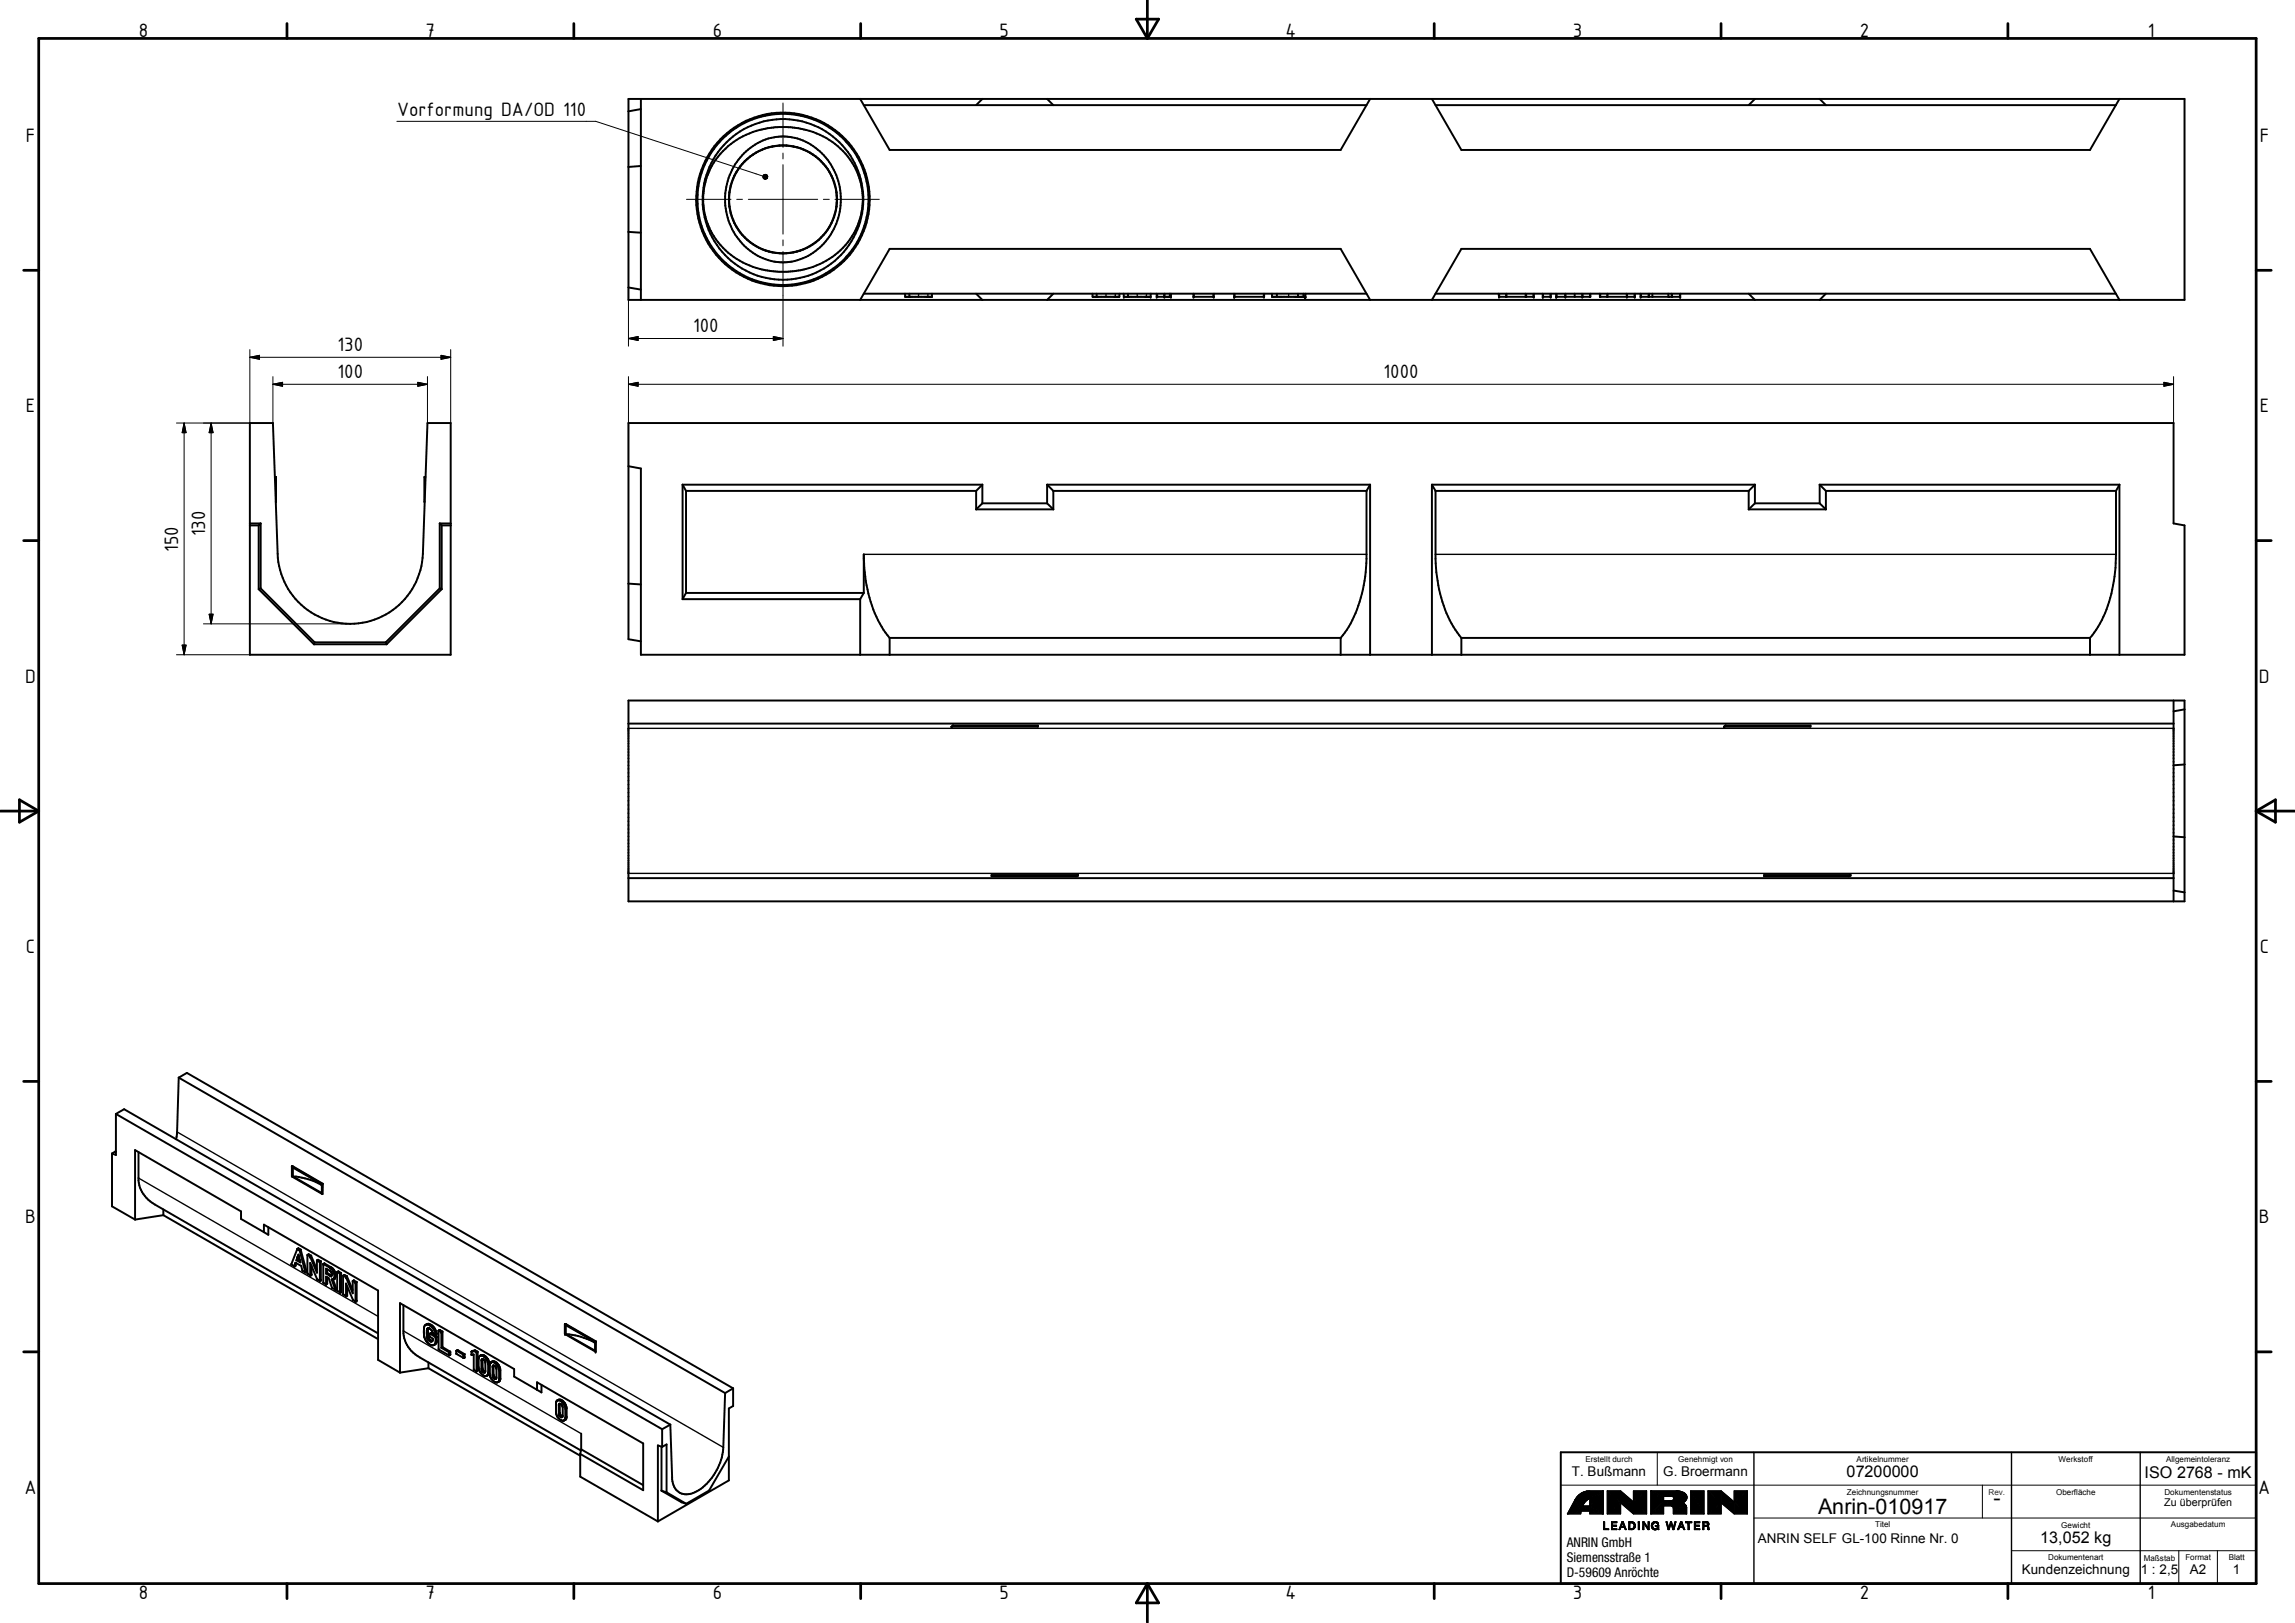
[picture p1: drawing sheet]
<svg xmlns="http://www.w3.org/2000/svg" width="594mm" height="420mm" viewBox="0 0 594 420" stroke-linecap="round" stroke-linejoin="round" font-family="sans-serif">
<defs><g id="words">
<g font-size="5.6">
<text x="516" y="389.7">-</text>
<text x="470.6" y="392">Anrin-010917</text>
</g>
<g font-size="5.4">
<text x="36" y="9.6">8</text>
<text x="110.2" y="9.6">7</text>
<text x="184.5" y="9.6">6</text>
<text x="258.7" y="9.6">5</text>
<text x="332.7" y="9.6">4</text>
<text x="407.2" y="9.6">3</text>
<text x="481.4" y="9.6">2</text>
<text x="556" y="9.6">1</text>
<text x="102.8" y="30.1">Vorformung DA/OD 110</text>
<text x="6.7" y="36.7">F</text>
<text x="585" y="36.7">F</text>
<text x="179.4" y="86.1">100</text>
<text x="87.4" y="90.9">130</text>
<text x="87.4" y="97.9">100</text>
<text x="358.1" y="97.9">1000</text>
<text x="6.7" y="106.8">E</text>
<text x="585" y="106.8">E</text>
<text x="46.1" y="142.8" transform="rotate(-90 46.1 142.8)">150</text>
<text x="53.1" y="138.9" transform="rotate(-90 53.1 138.9)">130</text>
<text x="6.5" y="176.7">D</text>
<text x="584.7" y="176.7">D</text>
<text x="6.7" y="246.7">C</text>
<text x="585" y="246.7">C</text>
<text x="6.5" y="316.7">B</text>
<text x="584.7" y="316.7">B</text>
<text x="6.3" y="386.7">A</text>
<text x="584.6" y="386.7">A</text>
<text x="36" y="413.9">8</text>
<text x="110.2" y="413.9">7</text>
<text x="184.5" y="413.9">6</text>
<text x="258.7" y="413.9">5</text>
<text x="332.7" y="413.9">4</text>
<text x="407.2" y="413.9">3</text>
<text x="481.4" y="413.9">2</text>
<text x="556" y="413.9">1</text>
</g>
<g font-size="4.2">
<text x="478" y="382.5">07200000</text>
<text x="555.2" y="382.5">ISO 2768 - mK</text>
<text x="528.1" y="399.5">13,052 kg</text>
</g>
<g font-size="3.5">
<text x="406.9" y="382">T. Bußmann</text>
<text x="430.6" y="382">G. Broermann</text>
<text x="405.5" y="400.5">ANRIN GmbH</text>
<text x="455" y="399.5">ANRIN SELF GL-100 Rinne Nr. 0</text>
<text x="405.5" y="404.5">Siemensstraße 1</text>
<text x="523.4" y="407.5">Kundenzeichnung</text>
<text x="554.1" y="407.5">1 : 2,5</text>
<text x="566.9" y="407.5">A2</text>
<text x="578" y="407.5">1</text>
<text x="405.5" y="408.3">D-59609 Anröchte</text>
</g>
<text font-size="2.8" x="560.2" y="390">Zu überprüfen</text>
<g font-size="2.1">
<text x="410.4" y="378.5">Erstellt durch</text>
<text x="434.4" y="378.5">Genehmigt von</text>
<text x="480.6" y="378.5">Artikelnummer</text>
<text x="532.9" y="378.5">Werkstoff</text>
<text x="560.7" y="378.5">Allgemeintoleranz</text>
<text x="478.1" y="387">Zeichnungsnummer</text>
<text x="532.2" y="387">Oberfläche</text>
<text x="560.3" y="387">Dokumentenstatus</text>
<text x="485.4" y="395.4">Titel</text>
<text x="533.6" y="395.5">Gewicht</text>
<text x="562" y="395.4">Ausgabedatum</text>
<text x="530.2" y="403.9">Dokumentenart</text>
<text x="554.9" y="404">Maßstab</text>
<text x="565.7" y="403.9">Format</text>
<text x="576.9" y="403.9">Blatt</text>
</g>
<text font-size="2.1" fill="#262659" x="514.8" y="387">Rev.</text>
</g></defs>
<g fill="none" stroke="#000" stroke-width=".51">
<path d="M162.7 25.6h402.8v52h-402.8zM165.9 25.6v52M165.9 28.2l-3.2 .6M187.1 39.1a21.8 21.8 0 0 1 16.6-6.2 20 20 0 0 1 19.1 14.2 16.4 16.4 0 0 1 .2 7.6 19.2 19.2 0 0 1-16.8 15.4 21.2 21.2 0 0 1-21.9-9.8l-.7-1.3a17.6 17.6 0 0 1-1.6-6.4 18.6 18.6 0 0 1 .9-6.5l.4-.9a15.9 15.9 0 0 1 3.8-6.1zM192.6 39.7a13.9 13.9 0 0 1 20.7 .5 16.7 16.7 0 0 1-7.6 27.4 14.6 14.6 0 0 1-16.5-9 17 17 0 0 1 3.4-18.9zM196.5 39.1a13.9 13.9 0 0 0-7.7 13.4M196.5 39.1a13.9 13.9 0 0 0-1.6 24.1M199 38.1l-2.5 1M200.9 37.8l2.7-.1 2.7 .4M200.9 37.8l-1.9 .3M200.9 37.8a12.5 12.5 0 0 1 5.4 .3M206.3 38.1l.9 .3"/>
<path d="M207.2 38.4l1.7 .7M207.2 38.4l.8 .3M208.8 39.1l2.4 1.4 2 1.9M209.6 39.5l1.6 1.1 1.9 1.8M222.7 25.6l7.6 13.2h116.7l7.7-13.2M223.6 27.2h130.1M254.3 25.6l-1.6 1.6M271.1 25.6l1.6 1.6M370.7 25.6l7.6 13.2h162.7l7.6-13.2M371.6 27.2h176.1M454.3 25.6l-1.6 1.6M471 25.6l1.6 1.6"/>
<path d="M165.9 43l-3.2 .2M188.8 53.5a13.7 13.7 0 0 0 6.1 9.7M213.1 42.4a13.7 13.7 0 0 1 3.5 8.3M213.2 42.4a13.7 13.7 0 0 1 3.4 8.3M216.6 50.7a13.3 13.3 0 0 1-3.4 10.1M216.6 50.7a14.5 14.5 0 0 1-3.5 10.1M162.7 74.4l3.2 .6M162.7 60l3.2 .2M194.9 63.2a13 13 0 0 0 6.9 2.4M194.9 63.2a14 14 0 0 0 6.9 2.3M201.8 65.6h1.8M201.8 65.5h1.8"/>
<path d="M213.1 60.8a13.9 13.9 0 0 1-9.5 4.7M213.2 60.8a13.7 13.7 0 0 1-9.6 4.8M222.7 77.6l7.6-13.2h116.7l7.7 13.2M223.6 76h130.1M234.3 76v.8h7v-.8M235.4 76v.8M252.7 76l1.6 1.6M272.7 76l-1.6 1.6M282.8 76v.8h7v-.8M283.9 76v.8M290.9 76v.8h7v-.8M292 76v.8"/>
<path d="M299.4 76v.8h3.7v-.8M301.5 76l-.1 .8M302.8 76v.8M308.9 76v.8h5.3v-.8M319.4 76l.1 .8h7.7v-.8M329.3 76v.8h8.6v-.8M330.5 76v.8M336 76v.8M337.4 76v.8M370.7 77.6l7.6-13.2h162.7l7.6 13.2M371.6 76h176.1M387.9 76l.1 .8h9l.1-.8"/>
<path d="M390 76v.8M394.9 76v.8M399.3 76l.1 .8h2l.1-.8M402.8 76v.8h8.9v-.8M405.3 76v.8M407.6 76v.8M409.5 76l.1 .8M414.1 76v.8h9.1v-.8M416.1 76v.8M421.1 76v.8M424.6 76l.1 .8h10.2l.1-.8M426.9 76l-.1 .8"/>
<path d="M427.7 76v.8M431.8 76l.1 .8M432.7 76l.1 .8M452.7 76l1.6 1.6M472.6 76l-1.6 1.6M64.7 109.5h5.9l1.3 33.9a18.8 18.8 0 0 0 18.8 18.1 18.8 18.8 0 0 0 18.8-18.1l1.2-33.9h6v60h-52zM64.7 135.5h2.8M64.7 136h2.3M67 136v16.5M67.5 135.5v16.8M67.5 135.5l-.5 .5M71.2 123.5h.3l-.1 6.4"/>
<path d="M110.1 123.5h-.3l.1 6.4M113.8 135.5h2.9M113.8 135.5l.5 .5M113.8 135.5v16.8M114.3 136h2.4M114.3 136v16.5M162.7 120.7l3.2 .6v48.2h399.6v-33.5l-2.9-.5v-26h-399.9v56l3.2 .5M176.7 125.5h77.6M176.7 125.5v29.6M176.7 125.5l.9 1.6M177.6 127.1h75.1M177.6 127.1v26.4"/>
<path d="M252.7 131.9h20M252.7 127.1v4.8M254.3 130.3h16.8M254.3 130.3l-1.6 1.6M254.3 125.5v4.8M254.3 125.5l-1.6 1.6M271.1 125.5h83.6M271.1 130.3l1.6 1.6M271.1 125.5l1.6 1.6M271.1 125.5v4.8M272.7 127.1h81M272.7 127.1v4.8"/>
<path d="M353.7 127.1v17.6a34.2 34.2 0 0 1-6.1 19.8l-.6 .6M354.7 125.5v44M354.7 125.5l-1 1.6M370.7 125.5h83.6M370.7 125.5v44M370.7 125.5l.9 1.6M371.6 127.1h81.1M371.6 127.1v17.6a33.8 33.8 0 0 0 6.7 20.4M452.7 131.9h19.9M452.7 127.1v4.8M454.3 130.3h16.7M454.3 125.5v4.8"/>
<path d="M454.3 130.3l-1.6 1.6M454.3 125.5l-1.6 1.6M471 125.5h77.6M471 125.5v4.8M471 130.3l1.6 1.6M471 125.5l1.6 1.6M472.6 127.1h75.1M472.6 127.1v4.8M547.7 127.1v16.4a36 36 0 0 1-4.6 18.7l-2.1 2.9M548.6 125.5v44M548.6 125.5l-.9 1.6M67 152.5l14.3 14.3"/>
<path d="M67.5 152.3l13.9 14M67.5 152.3l-.5 .2M113.8 152.3l.5 .2M113.8 152.3l-13.9 14M114.3 152.5l-14.2 14.3M162.7 151.1l3.2 .2M176.7 155.1h46M177.6 153.5h46M177.6 153.5l-.9 1.6M222.7 155.1v14.4M223.6 143.5v10M223.6 144.7a33.6 33.6 0 0 0 6.7 20.4"/>
<path d="M223.6 153.5l-.9 1.6M81.3 166.8h18.8M81.4 166.3h18.5M81.4 166.3l-.1 .5M99.9 166.3l.2 .5M230.3 165.1h116.7M230.3 165.1v4.4M347 165.1v4.4M378.3 165.1h162.7M378.3 165.1v4.4M541 165.1v4.4M162.7 181.4h402.8v51.9h-402.8z"/>
<path d="M162.7 187.3h399.9M246.3 188.1l.3-.3h22.1v.3zM446.3 188.1l.3-.3h22.1v.3zM562.6 181.4v51.9M565.5 183.6l-2.9 .5M565.5 197.9l-2.9 .2M562.6 216.5l2.9 .2M162.7 227.3h399.9M256.7 226.5h22.4l-.4 .3h-22zM456.6 226.5h22.4l-.3 .3h-22.1zM562.6 230.5l2.9 .5M46.3 279l-.5 14-.2 1.9"/>
<path d="M46.3 279l2.1-1.3 141.4 81.7M46.3 279l141.4 81.6M29 298.6v13.7l6 3.4M30 288.4v10.6l-1-.4M30 298.2l-.2-.1-.8 .5M30 288.4l2.1-1.3 141.4 81.7M30 288.4l141.4 81.6M35.8 298.3v7.3a8.1 8.1 0 0 0 4.3 6.2l57.8 33.4M35 315.7v-18l27.4 15.9v2l5.9 3.4M42.3 314.6l55.6 32.1M42.3 314.6l-7.3 1.1M42.3 313.1v1.5"/>
<path d="M68.3 319v-2l29.6 17.1v17.9l5.6 3.3M69.5 317.7v2l-1.2-.7M75.6 301.9l8 4.6M75.6 301.9v2.7l7.8 4.5M75.6 301.9l7.8 4.6M75.8 302.3l7.5 4.3v2.3l-7.5-4.4zM75.8 304.5a17.3 17.3 0 0 1 7.5 2.3M83.4 306.5v2.6M83.6 306.5l-.2 2.6M83.6 306.5h-.2M76.2 327.7h.1M76.2 327.7l.3-.8 1.5 .8 .3 1.2 .7 .5"/>
<path d="M76.7 327l-.2 .6-.3 .1M77 323.3l-1.6 3.9 .8 .5M77 323.3l.5 .4M77 323.3l.3-.1 .5 .4M77 325.4l-.3 .9M77 325.4h.1M77 326.1l-.3 .2M77 326.1l.6 .3M77.1 325.1l-.1 .3M77.1 325.1l.2-.3v.4M77.3 325l-.2 .1M77.3 325.2l.5 1.6-1.1-.5"/>
<path d="M77.3 325.2l-.3 .9M77.3 325.2l-.3 .2M77.3 325.2h.1M77.5 323.7l1.5 5.7M77.5 323.7h.1M77.8 323.6l-.3 .1M77.8 323.6l1.6 5.6M79 329.4h.1M79.3 329.2l-.3 .2M79.4 329.2h.1M79.6 329.6v.1M79.6 329.7l.7 .4"/>
<path d="M79.6 324.9v4.8M79.6 324.9l.7 .4M79.6 324.9l.3-.2 .7 .4M80.3 325.3l1.7 4.2v-3.2M80.3 330.1v-3.2l1.8 4.2 .7 .5M80.6 325.1l-.3 .2M80.6 325.1l1.4 3.5M80.6 327.6v2.3l-.3 .2M82 326.3h.1M82 326.3l.4-.2 .6 .4M82.1 326.3l.7 .4v4.8M82.8 326.7v.1"/>
<path d="M82.8 331.5v.1M83 326.5h.1M83.1 326.5v4.9l-.3 .2M83.7 327.2l.3-.1a4.1 4.1 0 0 1 2.6 1.9 1.75 1.75 0 0 1 .1 1.9M83.7 327.2l1.9 1.1 .6 .7M83.7 327.2v4.9l.7 .4M84.4 332.5v-2l.7 .4 .8 2.5M84.4 329.7l1 .6 .4-.1M84.4 329.7v-1.3l1.2 .7 .3 .5-.1 .6M84.7 329.6l-.3 .1M84.7 328.6v1M84.7 330.6v1.7l-.3 .2"/>
<path d="M84.7 329.6l1.2 .6M85.9 333.4h.1M86 333.4l.8 .4M86.2 331.2l.9 2.4M86.2 329l.4 .9-.2 1.1 .3-.1M86.2 331.1l-.4 .1 1 2.6M86.5 328.8l-.3 .2M86.7 330.9l-.5 .2M86.7 330.9l-.4 .2M86.8 333.8h.1M87.1 333.6l-.3 .3M87.1 333.6l-.3 .2"/>
<path d="M87.3 329.3l.3-.2 .7 .5v4.8l-.3 .2M87.3 329.3v4.9M87.3 329.3h.1M87.3 334.2h.1M87.3 329.3l.7 .4v4.9M87.3 334.2l.7 .4M89.1 330v.1M89.1 330.1l-.2 .1M89.2 330.1l.6 .4M89.5 330.6l-.7-.4v4.8l.8 .4M89.5 330.6h.1M89.5 330.6l1.8 4.2v-3.2"/>
<path d="M89.6 335.4v-3.1l1.7 4.2 .7 .4M89.8 330.5l-.3 .1M89.8 330.5l1.5 3.5M89.9 333v2.3l-.3 .1M91.3 331.6l.7 .5v4.8M91.6 331.5h.1M91.6 331.5l-.3 .1M91.6 331.5l.7 .4v4.8l-.3 .2M104.4 337.9v7.3a7.9 7.9 0 0 0 4.3 6.2l41.7 24.1M103.5 355.3v-17.9l29.6 17v2l5.9 3.4M110.1 343a1.1 1.1 0 0 0-.4 1.4l.1 1.8 1.1 1.6a1.31 1.31 0 0 0 1.4 .3M110.1 343a1.55 1.55 0 0 1 2.3 .8l.2 .2"/>
<path d="M110.4 342.9h.4l.8 .4 .7 .8M110.4 342.9l-.3 .1M110.5 344.1v2.1M110.6 344h.1M110.6 344l-.1 .1M110.7 343.9l-.1 .1M110.7 342.7l-.3 .2M110.8 345.9l.5 .9 .6 .3M110.8 343.9h-.1M110.8 344.1l-.3 .1M110.8 344.1v1.8M110.9 354.2l39.3 22.7"/>
<path d="M110.9 354.2l-7.4 1.1M110.9 352.7v1.5M110.9 343.8l-.1 .3M110.9 343.8l.9 .6 .2 .7 .8 .4M110.9 343.8l-.2 .1M111.1 343.9h.1M111.2 345.3v.7l.8 .5v.5a.76 .76 0 0 1-1.3-.4l-.2-.5 .3-.2M111.2 345.3l1.6 .9v1.3l-.5 .6M111.2 345.3l.3-.2 1.6 .9v1.4l-.5 .6M112.3 344.1l.5 1.3M112.6 344l-.3 .1M112.6 344l.5 1.3"/>
<path d="M112.6 348h.1M112.6 348l-.3 .1M112.8 345.4v.1M113.1 345.3l-.3 .2M113.1 345.3l-.3 .1M113.5 344.5v4.8l2.7 1.6M113.5 344.5l.7 .3M113.5 344.5l.3-.2 .7 .4v4M114.2 344.8l.1 .1M114.3 348.9l1.9 1.2M114.3 344.9v4M114.5 348.7l2 1.2v.8l-.3 .2"/>
<path d="M114.5 348.7l-.2 .2M116.2 350.9h.1M116.2 350.1h.1M116.2 350.1v.8M116.5 350.7h.1M116.5 350h.1M118.1 349.7v.8M118.1 350.5h.1M118.1 349.7h.1M118.1 349.7l.4-.2 1.8 1.1v.8l-.3 .1M118.2 350.5l1.8 1M118.2 349.7l1.8 1v.8"/>
<path d="M122 349.9l.1 .9M122 349.9h.1M122 350.7h.1M122.1 350.8l.5-.2v3.9l.7 .5M122.2 350.7v.1M122.7 349.8l.7 .3-.1 4.9M122.7 349.8l-.6 .1M123 349.5l.6 .5v4.8l-.3 .2M123 349.5l-.9 .4M123 349.5l-.3 .3M123.3 355h.1M124.2 351l-.3 .7v2.4l.1 .5 .5 .9a1.42 1.42 0 0 0 1.5 .7"/>
<path d="M124.2 351a1.45 1.45 0 0 1 1.8 1M124.3 355.2v.1M124.6 350.8a1.72 1.72 0 0 1 1.7 1M124.6 350.8l-.3 .2M124.6 350.8l-.4 .2M124.7 351.9l.5 .1 .4 .5v2.8a.74 .74 0 0 1-1-.8zM125 351.8l-.1 2.5 .1 .4 .6 .4M126 352l.4 1.1v2.5l-.4 .6M126 356.2h.1M126.3 351.8l.4 1.1v2.4l-.3 .7-.4 .2M126.3 351.8l-.3 .2M126.9 352.8a1.39 1.39 0 0 1 2 1l.3 .7v2.8a.92 .92 0 0 1-.9 .6 .92 .92 0 0 1-.8-.6l-.5-.7-.2-.7z"/>
<path d="M127 352.7a1.59 1.59 0 0 1 2.2 .7M127.2 356.9h.1M127.4 352.5l-.2 .1M127.8 353.5l-.3 .2v2.7a.72 .72 0 0 0 .9 .5M127.8 353.5l.5 .3 .2 .5-.1 2.6M127.8 353.5v2.3a1.05 1.05 0 0 0 .7 1M128 356.9l.1 .1M128.4 356.9h.1M129.2 353.4l.3 1.4v2.2l-.2 .5-.5 .3M129.2 353.4l-.4 .2M139 359.8v-2l27.5 15.9v12.1l-16.3-9.4M140.2 358.5v2l-1.2-.7"/>
<path d="M146.3 342.8l7.9 4.5M146.5 343.1l7.5 4.3v2.3l-7.5-4.3zM146.5 345.4a17.7 17.7 0 0 1 7.5 2.2M154.2 347.3v2.6M154.3 347.3l-7.8-4.5h-.3l.1 2.6 7.9 4.5M154.3 347.3l-.1 2.6M154.3 347.3h-.1M189.8 359.4v4.6l-1.1 .6v18.6l-18.4 10.7M189.8 359.4l-2.1 1.2M144.2 362.6a1.59 1.59 0 0 1 2.1 .7M144.3 362.5l-.4 .6v2.7a2.43 2.43 0 0 0 2 2l.1-.1a.8 .8 0 0 0 .7-.8v-2.4l-.4-1.2M144.3 362.5a1.4 1.4 0 0 1 1.6 1"/>
<path d="M144.6 362.4l-.3 .1M144.9 363.4l-.3 .2 .1 2.7 .5 .5h.4M144.9 363.4l.5 .3 .3 .5-.1 2.6M144.9 363.4v2.6l.3 .4 .4 .3M145.6 366.8h.1M145.9 363.5l.4 .9v2.8l-.2 .5M146.3 363.3l-.3 .2M150.2 376.4v5.9l20.1 11.6M150.4 375.2l16.1 9.3M150.4 375.2l-.2 1.2M150.4 371.1v4.1M171.2 374.5v11.4"/>
<path d="M171.4 374.6l1.1-.7v12.4M171.4 374.6l-1.1-.4v19.7M171.4 370v4.6M173.5 368.8l-2.1 1.2M187.7 360.6l-.5 14.1a14.2 14.2 0 0 1-7.9 11.8 3.8 3.8 0 0 1-5.3-3.6l-.5-14.1M188.7 377.1l-5.1 8.8-6 3.4M404 376h180v34h-180zM171.2 385.9l1.3 .4M171.2 385.9l5.2 3 1.2 .4M172.5 386.3l5.1 3"/>
<circle cx="202.7" cy="51.6" r="20.8"/>
<circle cx="202.7" cy="51.6" r="22.2"/>
<circle cx="202.7" cy="51.6" r="22.4"/>
</g>
<g fill="none" stroke="#000" stroke-width=".35">
<path d="M237.8 76v.8M240.2 76v.8M286.3 76v.8M288.7 76v.8M294.4 76v.8M296.8 76l-.1 .8M299.6 76v.8M301.3 76v.8M309.1 76v.8M314 76v.8M319.7 76v.8M327.1 76v.8"/>
<path d="M333.6 76v.8M337.8 76v.8M388.1 76v.8M389.8 76v.8M395.1 76v.8M396.9 76v.8M399.5 76v.8M401.3 76v.8M403 76v.8M405.1 76v.8M409.7 76v.8M411.5 76v.8"/>
<path d="M414.3 76v.8M416 76v.8M421.3 76v.8M423 76v.8M424.8 76v.8M426.7 76v.8M432.9 76v.8M434.8 76v.8M71.2 123.6h.3M71.4 129.8h.1M223.6 143.5h130.1M371.6 143.5h176.1"/>
<path d="M162.7 188.6h399.9M246.8 187.8l-.3 .3M446.8 187.8l-.4 .3M162.7 226.1h399.9M278.9 226.5l-.4 .3M478.9 226.5l-.4 .3M45.8 293l141.4 81.7M35.8 305l62.1 35.8M75.6 302h.3M83.1 306.4v.3M77.2 325.6l-.3 .2M77.3 323.2l-.3 .1"/>
<path d="M77.8 323.5l-.3 .1M79.4 329.2l-.4 .1M79.9 324.7l-.3 .2M80.5 325l-.2 .2M80.6 329.9l-.3 .2M82.4 326.1l-.3 .2M83 326.5l-.3 .2M83.1 331.3l-.3 .2M83.1 326.6l-.3 .2M84 327.1l-.3 .1M84.7 332.3l-.3 .1M85.6 328l-.3 .2"/>
<path d="M85.6 330l-.3 .2M86.9 330.2l-.3 .1M87.6 329.1l-.3 .2M88.3 329.5l-.3 .2M88.3 334.4l-.3 .1M88.3 329.6l-.3 .2M89.2 330.1l-.3 .1M89.8 330.4l-.3 .2M89.9 335.3l-.3 .1M91.6 331.5l-.3 .1M92.2 331.9l-.2 .1M92.3 336.7l-.3 .1"/>
<path d="M92.3 332l-.3 .1M104.4 344.6l46 26.5M110.8 345l-.3 .1M111 346.4l-.3 .1M111.5 347l-.3 .2M111.5 345.1l-.2 .2M111.5 342.9l-.3 .2M111.9 347.2l-.1 .1M113 345.9l-.3 .2M113.1 346.1l-.3 .1M113.1 347l-.3 .2M113.8 344.3l-.2 .2"/>
<path d="M114.5 344.7l-.3 .1M114.5 344.8l-.2 .1M116.5 349.9l-.3 .2M116.6 350l-.4 .1M116.6 350.7l-.4 .1M118.5 349.5l-.3 .2M120.2 350.5l-.3 .2M120.3 351.3l-.3 .2M120.3 350.6l-.3 .2M123.6 349.9l-.3 .2M123.6 350l-.2 .2M123.6 354.8l-.2 .1"/>
<path d="M124.9 352.1l-.3 .2M124.9 354.1l-.3 .2M125.4 350.9l-.3 .2M125.4 355.1l-.3 .2M126.7 355.2l-.3 .1M126.7 353.1l-.3 .1M127.8 353.8l-.3 .1M127.8 355.8l-.3 .1M128.3 352.6l-.3 .2M128.3 356.7l-.3 .2M129.5 356.8l-.3 .2M129.5 354.8l-.3 .1"/>
<path d="M146.3 342.8h.3M153.7 347.3v.2M144.9 363.7l-.3 .2M144.9 365.7l-.3 .1M145.4 362.5l-.2 .2M145.4 366.6l-.2 .2M146.7 366.7l-.4 .2M146.7 364.7l-.4 .1M454 376v34M520.7 376v34M554 376v34"/>
</g>
<g fill="#000">
<circle cx="290.9" cy="76.8" r=".25"/>
<circle cx="297.9" cy="76.8" r=".25"/>
<circle cx="299.4" cy="76.8" r=".25"/>
<circle cx="301.4" cy="76.8" r=".25"/>
<circle cx="303.1" cy="76.8" r=".25"/>
<circle cx="308.9" cy="76.8" r=".25"/>
<circle cx="314.2" cy="76.8" r=".25"/>
<circle cx="319.5" cy="76.8" r=".25"/>
<circle cx="327.2" cy="76.8" r=".25"/>
<circle cx="337.7" cy="76.8" r=".25"/>
<circle cx="337.8" cy="76.8" r=".25"/>
<circle cx="337.9" cy="76.8" r=".25"/>
<circle cx="388" cy="76.8" r=".25"/>
<circle cx="397" cy="76.8" r=".25"/>
<circle cx="399.4" cy="76.8" r=".25"/>
<circle cx="401.4" cy="76.8" r=".25"/>
<circle cx="402.8" cy="76.8" r=".25"/>
<circle cx="405.2" cy="76.8" r=".25"/>
<circle cx="409.6" cy="76.8" r=".25"/>
<circle cx="421.1" cy="76.8" r=".25"/>
<circle cx="423.2" cy="76.8" r=".25"/>
<circle cx="424.7" cy="76.8" r=".25"/>
<circle cx="434.9" cy="76.8" r=".25"/>
<circle cx="246.3" cy="188.1" r=".25"/>
<circle cx="446.3" cy="188.1" r=".25"/>
<circle cx="279.1" cy="226.5" r=".25"/>
<circle cx="479" cy="226.5" r=".25"/>
<circle cx="75.6" cy="302" r=".25"/>
<circle cx="76.2" cy="327.7" r=".25"/>
<circle cx="76.5" cy="327.6" r=".25"/>
<circle cx="77" cy="323.3" r=".25"/>
<circle cx="77.3" cy="323.2" r=".25"/>
<circle cx="79.9" cy="324.7" r=".25"/>
<circle cx="80.3" cy="325.2" r=".25"/>
<circle cx="80.3" cy="325.3" r=".25"/>
<circle cx="80.3" cy="330.1" r=".25"/>
<circle cx="80.6" cy="329.9" r=".25"/>
<circle cx="82.1" cy="331.1" r=".25"/>
<circle cx="82.3" cy="326.1" r=".25"/>
<circle cx="82.8" cy="331.5" r=".25"/>
<circle cx="83.1" cy="331.4" r=".25"/>
<circle cx="83.7" cy="327.2" r=".25"/>
<circle cx="84" cy="327.1" r=".25"/>
<circle cx="84.4" cy="332.5" r=".25"/>
<circle cx="85.8" cy="330.3" r=".25"/>
<circle cx="86.4" cy="331" r=".25"/>
<circle cx="86.7" cy="330.9" r=".25"/>
<circle cx="86.8" cy="333.8" r=".25"/>
<circle cx="87.3" cy="329.3" r=".25"/>
<circle cx="88" cy="329.7" r=".25"/>
<circle cx="88" cy="334.6" r=".25"/>
<circle cx="88.3" cy="334.4" r=".25"/>
<circle cx="89.5" cy="330.6" r=".25"/>
<circle cx="89.6" cy="335.4" r=".25"/>
<circle cx="89.9" cy="335.3" r=".25"/>
<circle cx="91.6" cy="331.5" r=".25"/>
<circle cx="92" cy="336.9" r=".25"/>
<circle cx="92" cy="332" r=".25"/>
<circle cx="92" cy="336.8" r=".25"/>
<circle cx="92.3" cy="336.7" r=".25"/>
<circle cx="109.8" cy="345.8" r=".25"/>
<circle cx="110.5" cy="344.2" r=".25"/>
<circle cx="111.5" cy="345.1" r=".25"/>
<circle cx="112.8" cy="346.2" r=".25"/>
<circle cx="112.8" cy="345.5" r=".25"/>
<circle cx="113" cy="345.9" r=".25"/>
<circle cx="113.5" cy="344.5" r=".25"/>
<circle cx="113.8" cy="344.3" r=".25"/>
<circle cx="114.2" cy="344.8" r=".25"/>
<circle cx="116.2" cy="350.1" r=".25"/>
<circle cx="116.5" cy="349.9" r=".25"/>
<circle cx="120" cy="350.8" r=".25"/>
<circle cx="120.3" cy="351.3" r=".25"/>
<circle cx="122.3" cy="349.7" r=".25"/>
<circle cx="123.3" cy="355" r=".25"/>
<circle cx="126.2" cy="351.8" r=".25"/>
<circle cx="127.2" cy="352.6" r=".25"/>
<circle cx="146.3" cy="342.8" r=".25"/>
<circle cx="146.3" cy="345.4" r=".25"/>
<circle cx="154.2" cy="349.9" r=".25"/>
</g>
<g fill="#000">
<path d="M198.6 45.4l.1 .4zM198.5 45.3l.2 .5zM198.3 45.2l.2 .1 .2 .5zM198.1 45.1l.6 .7zM197.9 45.2l.2-.1 .6 .7zM197.8 45.2l.9 .6zM197.6 45.3l.2-.1 .9 .6zM197.6 45.3l1.1 .5-1.2-.3zM197.5 45.5l1.2 .3-1.2-.1zM197.5 45.7l1.2 .1h-1.2zM197.5 45.8h1.2l-1.2 .2zM197.5 46l1.2-.2-1.1 .4z"/>
<path d="M197.6 46.2l1.1-.4-.9 .5zM197.8 46.3l.9-.5-.8 .6zM197.9 46.4l.8-.6zM198.7 45.8l-.6 .6zM198.7 45.8l-.4 .6zM198.7 45.8l-.2 .5zM198.7 45.8l-.1 .3zM198.7 45.8v.2zM64.7 92.5l2.5-.5v1zM70.6 99.5l2.5-.5v1zM108.2 99l2.5 .5-2.5 .5zM114.2 92l2.5 .5-2.5 .5z"/>
<path d="M162.7 87.6l2.5-.5v1zM162.7 99.5l2.5-.5v1zM200.2 87.1l2.5 .5-2.5 .5zM560.1 99l2.5 .5-2.5 .5zM47.7 109.5l.5 2.5h-1zM54.6 109.5l.6 2.5h-1.1zM54.1 159h1.1l-.6 2.5zM47.2 167h1l-.5 2.5zM408 387.8l2.1 1.4-2.4-1zM407.7 388.2l1.6 3-3.6 .7zM408 387.8l2.3 1.1-.2 .3zM408.2 387.5l2.1 1.4-2.3-1.1z"/>
<path d="M408.2 387.5l2.3 1.1-.2 .3zM408.5 387.1l2 1.5-2.3-1.1zM408.5 387.1l.3-.2 1.7 1.7zM408.8 386.9l2 1.4-.3 .3zM408.8 386.9l.3-.3 1.7 1.7zM409.1 386.6l.4-.2 1.3 1.9zM405.7 391.9l3.6-.7-.1 .7zM409.5 386.4l1.7 1.7-.4 .2zM409.5 386.4l.4-.2 1.3 1.9zM409.7 389.8h1.8v1.4zM407.7 388.2l2 1.6-.4 1.4zM409.7 389.8l1.8 1.4h-2.2z"/>
<path d="M407.7 388.2l2.2 1.3-.2 .3zM407.7 388.2l2.4 1-.2 .3zM409.9 386.2l1.6 1.7-.3 .2zM409.9 386.2l.4-.1 1.2 1.8zM410.3 386.1l1.2 1.8zM410.3 386.1l.4-.1 .8 1.9zM410.7 386l.8 1.9zM410.7 386h.4l.4 1.9zM411.5 389.8l3.5 2.1-3.5-.7zM415 386v5.9l-3.5-2.1zM411.5 387.9l3.5-1.9-3.5 3.8zM411.5 386h3.5l-3.5 1.9z"/>
<path d="M411.1 386h.4v1.9zM411.5 391.2l3.5 .7h-3.5zM415.1 394h.3v1.8zM415.1 396l.3-.2 1 .2zM416 391.9l3.5-2.8v2.8zM415.4 395.8h1v.2zM417.1 394h1.4l-1.1 .2zM417.1 394l.3 .2v.6zM417.4 394.8l-.3 1.2zM417.4 395.1v.7l-.3 .2zM417.1 396l.3-.2 1.1 .2zM417.4 395.8h1.1v.2z"/>
<path d="M417.4 394.8l1.1 .3h-1.1zM417.4 394.8h1.1v.3zM417.4 394.2l1.1-.2v.2zM419.5 389.1l3.3-.3v3.1zM416 386h3.5v3.1zM416 386l3.5 3.1-3.5 2.8zM419.6 395.4l-.3 .6h-.2zM419.7 395.1l.7 .3h-.8zM419.9 394l-.2 1.1-.6 .9zM419.7 395.1l-.6 .9zM419.7 395.1h.7v.3zM419.9 394h.3l-.2 .2z"/>
<path d="M419.9 394l.1 .2-.3 .9zM420.2 394l.2 1.1-.4-.9zM420.4 395.1l.6 .9zM420.2 394l.8 2-.6-.9zM420.4 395.4l.6 .6h-.3zM421.9 394.2v1.6l-.3 .2zM421.6 394h.8l-.5 .2zM422.4 395.8v.2zM421.9 395.8h.5v.2zM421.6 396l.3-.2 .5 .2zM421.9 394.2l.5-.2v.2zM422.4 394v.2z"/>
<path d="M422.4 395.8l.1 .2zM422.5 394l-.1 .2zM422.5 394v.2zM422.5 395.7l.1 .2zM422.5 395.7v.3zM422.6 394l-.1 .2zM422.6 394v.2zM422.6 395.7l.1 .2zM422.6 395.7v.2zM422.7 394l-.1 .3zM422.8 388.8l3.4 3.1h-3.4zM422.8 388.8l3.4-2.8v5.9z"/>
<path d="M419.5 386l3.3 2.8-3.3 .3zM422.6 395.7l.2 .2zM422.6 394.3l.2-.2zM422.8 394.1l-.1 .2zM422.7 395.6l.2 .2zM422.9 394.1l-.1 .2zM423 394.7h.3zM423 394.6h.2zM423.2 394.5l-.2 .1zM422.9 395.5l.1 .2zM422.8 395.6l.2 .1zM422.8 394.3l.2-.1z"/>
<path d="M423 394.2l-.1 .2zM423 394.8l.3 .1-.3 .2zM423 394.8h.3zM423 394.8l.3-.1zM423 395.1h.3zM423 395.1l.3-.2v.2zM422.9 394.4l.1-.1zM423 394.3l-.1 .2zM422.9 395.4l.2 .2zM422.9 395.5l.2 .1zM422.9 394.5l.2-.2zM423.1 394.3l-.2 .2z"/>
<path d="M422.9 395.4l.3 .1zM422.9 394.5h.3zM423 395.4l.2 .1zM423 395.3l.2 .1zM423 395.4h.2zM423 395.2l.3 .1zM423 395.3h.3zM425.5 394.3v1.7h-.2zM425.3 394h.3l-.1 .3zM425.5 394.3l1.1 1.3v.4zM422.8 386h3.4l-3.4 2.8zM425.6 394l1 1.6-1.1-1.3z"/>
<path d="M426.6 395.6l.3 .4h-.3zM426.6 394h.3l-.3 1.6zM427.3 386h6.8l-3.5 1.4zM427.5 394.8l.3 .1zM427.5 395l.3-.1zM427.5 395h.3zM427.5 395.1l.3-.1zM427.5 395.1h.3zM427.5 395.2h.3zM427.6 394.5l.2 .2zM427.5 394.6l.3 .2zM427.5 394.6l.3 .2h-.3z"/>
<path d="M427.5 394.8h.3zM427.5 395.3l.3-.1zM427.5 395.3h.3zM427.6 395.4l.2-.1-.2 .2zM427.6 395.5l.2-.2zM427.6 394.4l.3 .2zM427.6 394.5l.3 .1zM427.6 395.5l.3-.1zM427.6 395.6l.3-.1zM427.7 395.6l.2-.1zM427.7 394.3l.2 .2zM427.6 394.4l.3 .1z"/>
<path d="M427.7 395.6h.2zM427.7 395.7l.3-.1zM427.7 394.2l.3 .2zM427.8 395.8l.3-.2zM427.8 394.1l.2 .3zM428.1 395.6l-.2 .3zM428.1 395.6l-.1 .3zM427.9 394.1l.2 .2zM427.9 394.1l.1 .3zM428.1 395.7v.3zM428 394l.2 .3zM428 394l.1 .3z"/>
<path d="M428.2 395.8l-.1 .2zM428.2 395.8v.2zM428.1 394l.1 .2zM428.2 394l.1 .2zM428.3 395.8v.2zM428.3 393.9v.3zM428.3 393.9l.1 .3zM428.4 395.8l-.1 .2zM428.4 395.8v.2zM428.4 393.9l.1 .3zM428.5 395.8l-.1 .2zM428.5 395.8l.1 .2z"/>
<path d="M428.5 393.9l.1 .3zM428.6 395.8l.1 .2zM428.6 393.9l.1 .3zM428.7 395.8v.2zM428.7 395.7l.1 .2zM428.7 394v.2zM428.7 395.7l.2 .2zM428.8 395.7l.2 .2zM428.9 395.6l.1 .3zM428.8 394l-.1 .2zM428.9 395.6l.2 .2zM428.9 394l-.2 .2z"/>
<path d="M428.9 394l-.1 .2zM429 395.6l.1 .1zM429 395.5l.1 .2zM429 394l-.1 .3zM429.1 395.4v.3zM428.9 394.3l.1-.2zM429 394.1v.2zM429.1 395.4l.3 .6zM429.1 395.3l.3 .7zM429.4 394.9v1.1l-.3-.7zM429.4 394.9l-.3 .4zM429.1 395.1l.3-.2z"/>
<path d="M428.5 394.9h.9l-.3 .2zM428.5 394.9l.6 .2h-.6zM429.1 395.7l.3 .3zM429.1 394.1l-.1 .2zM429 394.3l.2-.1zM429 394.4l.2-.1zM429 394.5l.2-.2zM429 394.5l.3-.2zM429.1 394.5l.2-.2zM429.1 394.5h.2zM429.1 394.6l.2-.1zM427.3 386l3.3 1.4v1.1z"/>
<path d="M427.3 386l3.3 2.5-3.3 3.4zM430.6 388.5v1.3l-3.3 2.1zM427.3 391.9l3.3-2.1v2.1zM430.6 388.5h1.9l-1.9 1.3zM431.3 394h.2l.5 1.6zM431.3 394l.7 1.6-.2 .4zM432 395.6l.1 .4h-.3zM432.4 394l.2 .3-.6 1.3zM432.7 394l.4 1.6-.5-1.3zM432.4 394h.3l-.1 .3zM432.6 394.3l-.5 1.7-.1-.4zM434.1 386l-1.5 1.4z"/>
<path d="M432.5 388.5h.1v1.3zM430.6 389.8l1.9-1.3 .1 1.3zM432.8 388.5l.1-.1-.2 1.4zM432.6 388.5h.2l-.1 1.3zM432.6 388.5l.1 1.3zM432.9 388.4h.2l-.3 1.5zM432.9 388.4l-.1 1.5zM433.1 388.4l-.2 1.5h-.1zM432.6 394.3l.5 1.3-.1 .4zM434.1 386l-.9 1.6-.1-.1zM433.1 388.4l.1-.1-.3 1.6zM433.1 390.2l2.2-1z"/>
<path d="M433.2 388.3l-.2 1.7zM433.2 388.3l2.1 .9-2.3 .8zM433.1 395.6l.2 .4h-.3zM433.4 388.1l1.9 1.1zM433.6 394h.2l-.7 1.6zM433.8 394l-.5 2-.2-.4zM430.6 387.4l3.5-1.4-1.6 1.4zM432.5 387.4l1.6-1.4zM434.1 386l-1.3 1.4zM434.1 386l-1 1.5-.2-.1zM434.1 386l-.8 1.6zM434.1 386h.3l-1.1 1.6z"/>
<path d="M434.4 386l-1.1 1.7zM434.4 386h.4l-1.5 1.7zM434.8 386l.3 .1-1.8 1.6zM434.8 395.4l-.3 .6h-.3zM434.8 395.1l.8 .3h-.8zM435.1 394l-.3 1.1-.6 .9zM434.8 395.1l-.6 .9zM434.8 395.1h.8v.3zM433.3 387.7l1.8-1.6zM433.4 387.8l1.7-1.7 .3 .1zM435.1 394h.2l-.1 .2zM435.1 394l.1 .2-.4 .9z"/>
<path d="M433.4 387.9l1.9 1.3zM433.3 388.2l2 1zM433.2 388.3l2.1 .9zM433 390l2.3-.8-2.2 .9zM433.1 390.1l2.2-.9zM435.3 389.2l1.3 .9zM435.3 389.2l1.2 .7zM435.3 389.2l1.1 .6zM435.3 389.2l1.1 .4zM435.3 389.2l.9 .3zM433.1 390.3l2.2-1.1zM433.4 387.8l2-1.6 .3 .1z"/>
<path d="M435.6 389.2l.6 .3zM435.3 394l.3 1.1-.4-.9zM435.6 395.1l.5 .9zM435.3 394l.8 2-.5-.9zM435.6 395.4l.5 .6h-.2zM433.4 387.9l2.2 1.1-.3 .2zM433.4 387.8l2.3-1.5zM433.4 387.9l2.3-1.6 .2 .1zM435.8 389.3l.4 .2zM433.4 387.9l2.4 1.1h-.2zM433.4 387.9l2.5-1.5 .2 .1zM433.4 387.9l2.5 1z"/>
<path d="M433.4 387.9l2.7-1.4 .1 .1zM433.4 387.9l2.7 .8-.2 .2zM433.4 387.9l2.8-1.3 .1 .2zM433.4 387.9l2.8 .8zM435.3 389.2l1 .4zM433.4 387.9l2.9-1.1 .1 .1zM433.4 387.9l2.9 .6-.1 .2zM436.3 394h1.6l-.6 .2zM436.3 394l.7 .2h-.7zM433.4 387.9l3-1 .1 .2zM433.4 387.9l3 .5-.1 .1zM435.3 389.2l1.2 .6z"/>
<path d="M433.4 387.9l3.1-.8 .1 .1zM433.4 387.9l3.1 .3-.1 .2zM435.3 389.2l1.3 1.1zM435.3 389.2l1.3 1zM433.4 387.9l3.2-.7 .1 .1zM433.1 390.4l2.2-1.2 1.3 1.1zM433.1 390.4l3.5-.1v1.6zM433.1 390.4l3.5 1.5h-3.5zM433.4 387.9l3.3-.6v.2zM437 394.2l.3 1.8h-.3zM437 394.2h.3v1.8zM436.3 394l1 .2z"/>
<path d="M437.6 386l3.5 5.9h-3.5zM437.6 386h3.5v5.9zM437.3 394.2l.6-.2v.2zM438.9 395.1v.7l-.3 .2zM438.9 394.8l-.3 1.2zM438.6 394l.3 .2v.6zM438.6 394h1.4l-1.1 .2zM438.9 394.8l1 .3h-1zM438.9 394.8h1v.3zM438.6 396l.3-.2 1.1 .2zM438.9 395.8h1.1v.2zM438.9 394.2l1.1-.2v.2z"/>
<path d="M440.8 394h1l-.7 .2zM440.8 394l.3 .2v.7zM441.1 394.9l-.3 1.1zM441.1 395.1v.9h-.3zM441.1 394.9h.6l-.6 .2zM441.1 394.2l.7-.2v.2zM441.8 394v.2zM441.8 394.9v.2zM441.7 394.9l.1 .2zM441.1 395.1l.6-.2 .1 .2zM441.8 394.9l.2 .1-.2 .1zM441.9 394l-.1 .2z"/>
<path d="M441.9 394v.2zM442 394l-.1 .2zM441.9 394.8l.1 .2zM441.8 394.9l.2 .1zM441.8 395.1l.2-.1zM442 395v.2zM442 394v.3zM442.1 394l-.1 .3zM442 394.8l.1 .2zM442.1 395l-.1 .2zM442.1 395.9h.3zM442.1 386l3.4 3.1-3.4 2.8z"/>
<path d="M442 394.3l.2-.2zM442.2 394.1l-.2 .2zM442 395.2l.2-.1zM442.2 395.1l-.2 .2zM442 394.8l.2 .1zM442 395.3l.2-.2zM442 395.3l.2-.1zM442 394.3l.2-.1zM442.1 394.3h.2zM442 395.3l.3-.1zM442.1 394.4l.2-.1zM442.1 394.6l.2 .2z"/>
<path d="M442.1 394.7l.2 .1zM442 395.4l.3-.2zM442 395.4l.3-.1zM442 395.4h.3zM442 395.5l.3-.1zM442.1 394.5l.2-.2zM442.1 394.5l.2-.1zM442.1 394.5h.2zM442.1 394.5l.2 .1zM442.1 394.6h.2zM442.1 394.6l.2 .1zM442 395.5h.3z"/>
<path d="M442.1 395.6l.2-.1zM442.1 395.6h.2zM442.1 395.7l.2-.1zM442.1 395.7h.2zM442.1 395.8l.2-.1zM442.1 395.8h.2zM442.2 396l.2-.1zM445.5 386l3.4 2.8-3.4 .3zM442.1 386h3.4v3.1zM442.1 391.9l3.4-2.8v2.8zM448.9 386h3.4l-3.4 2.8zM445.5 389.1l3.4-.3v3.1z"/>
<path d="M448.9 388.8l3.4-2.8v5.9zM448.9 388.8l3.4 3.1h-3.4z"/>
</g>
<g fill="none" stroke="#000" stroke-width=".26">
<path d="M102.7 31.4h51.5l43.3 14.2M202.7 26.7v11.4M202.7 39.6v1.5M177.7 51.6h11.5M190.7 51.6h1.5M193.7 51.6h18M197.5 45.7l1.2 .1h-1.2zM197.5 45.8h1.2l-1.2 .2zM197.5 45.5l1.2 .3-1.2-.1zM197.5 46l1.2-.2-1.1 .4zM197.6 45.3l.2-.1 .9 .6zM197.6 45.3l1.1 .5-1.2-.3z"/>
<path d="M197.6 46.2l1.1-.4-.9 .5zM197.8 45.2l.9 .6zM197.8 46.3l.9-.5-.8 .6zM197.9 45.2l.2-.1 .6 .7zM197.9 46.4l.8-.6zM198.1 45.1l.6 .7zM198.3 45.2l.2 .1 .2 .5zM198.5 45.3l.2 .5zM198.6 45.4l.1 .4zM198.7 45.8l-.6 .6zM198.7 45.8l-.4 .6zM198.7 45.8l-.2 .5z"/>
<path d="M198.7 45.8l-.1 .3zM198.7 45.8v.2zM202.7 42.6v18M213.1 51.6h1.6M216.1 51.6h11.5M162.7 74.4v15.2M202.7 62.1v1.5M202.7 65.1v24.5M64.7 92.5l2.5-.5v1zM64.7 92.5h52M64.7 90.5v19h-19M70.6 99.5l2.5-.5v1z"/>
<path d="M70.6 99.5h40.1M70.6 97.5v12M108.2 99l2.5 .5-2.5 .5zM110.7 97.5v12M114.2 92l2.5 .5-2.5 .5zM116.7 90.5v19M162.7 87.6l2.5-.5v1zM162.7 99.5l2.5-.5v1zM162.7 87.6h40M162.7 97.5v23.2M162.7 99.5h399.9M200.2 87.1l2.5 .5-2.5 .5z"/>
<path d="M560.1 99l2.5 .5-2.5 .5zM562.6 97.5v12M47.7 109.5l.5 2.5h-1zM47.7 109.5v60M54.6 109.5l.6 2.5h-1.1zM54.6 109.5v52M54.1 159h1.1l-.6 2.5zM45.7 169.5h19M47.2 167h1l-.5 2.5zM52.7 161.5h38M429 376v8.5M404 384.5h180"/>
<path d="M405.7 391.9l3.6-.7-.1 .7zM407.7 388.2l2.2 1.3-.2 .3zM407.7 388.2l2 1.6-.4 1.4zM407.7 388.2l2.4 1-.2 .3zM407.7 388.2l1.6 3-3.6 .7zM408 387.8l2.1 1.4-2.4-1zM408 387.8l2.3 1.1-.2 .3zM408.2 387.5l2.1 1.4-2.3-1.1zM408.2 387.5l2.3 1.1-.2 .3zM408.3 387.3l1.3-.9 1.4-.4h4v5.9h-3.5v-.7h-2.2l-.1 .7h-3.5zM408.5 387.1l2 1.5-2.3-1.1zM408.5 387.1l.3-.2 1.7 1.7z"/>
<path d="M408.8 386.9l2 1.4-.3 .3zM408.8 386.9l.3-.3 1.7 1.7zM409.1 386.6l.4-.2 1.3 1.9zM409.5 386.4l1.7 1.7-.4 .2zM409.5 386.4l.4-.2 1.3 1.9zM409.7 389.8h1.8v1.4zM409.7 389.8l1.8 1.4h-2.2zM409.9 386.2l1.6 1.7-.3 .2zM409.9 386.2l.4-.1 1.2 1.8zM410.3 386.1l1.2 1.8zM410.3 386.1l.4-.1 .8 1.9zM410.4 388.7l1.1-.8v1.9h-1.8z"/>
<path d="M410.7 386l.8 1.9zM410.7 386h.4l.4 1.9zM411.1 386h.4v1.9zM411.5 389.8l3.5 2.1-3.5-.7zM411.5 387.9l3.5-1.9-3.5 3.8zM411.5 386h3.5l-3.5 1.9zM411.5 391.2l3.5 .7h-3.5zM415 386v5.9l-3.5-2.1zM415.1 394h.3v1.8zM415.1 394l.3 1.8-.3 .2zM415.1 396l.3-.2 1 .2zM415.1 394h.3v1.8h1v.2h-1.3z"/>
<path d="M415.2 394v2M415.4 395.8h1v.2zM416 386h3.5v3.1zM416 386l3.5 3.1-3.5 2.8zM416 391.9l3.5-2.8v2.8zM416 386h3.5l3.3 2.8v-2.8h3.4v5.9h-3.4l-3.3-2.8v2.8h-3.5zM417.1 394h1.4l-1.1 .2zM417.1 394l.3 .2v.6zM417.1 394l.3 .8-.3 1.2zM417.1 396l.3-.2 1.1 .2zM417.1 394h1.4v.2h-1.1v.6h1.1v.3h-1.1v.7h1.1v.2h-1.4zM417.3 394v2"/>
<path d="M417.4 394.2l1.1-.2v.2zM417.4 394.8l-.3 1.2zM417.4 395.1v.7l-.3 .2zM417.4 395.8h1.1v.2zM417.4 394.8l1.1 .3h-1.1zM417.4 394.8h1.1v.3zM419.5 389.1l3.3-.3v3.1zM419.5 386l3.3 2.8-3.3 .3zM419.6 395.4l-.3 .6h-.2zM419.7 395.1l-.6 .9zM419.7 395.1h.7v.3zM419.7 395.1l.7 .3h-.8z"/>
<path d="M419.9 394h.3l-.2 .2zM419.9 394l.1 .2-.3 .9zM419.9 394l-.2 1.1-.6 .9zM419.9 394h.3l.8 2h-.3l-.3-.6h-.8l-.3 .6h-.2zM420 394.2l.4 .9h-.7zM420.2 394l.2 1.1-.4-.9zM420.2 394l.8 2-.6-.9zM420.4 395.1l.6 .9zM420.4 395.4l.6 .6h-.3zM421.6 396l.3-.2 .5 .2zM421.6 394l.3 .2-.3 1.8zM421.6 394h.8l-.5 .2z"/>
<path d="M421.6 394h.8a1.04 1.04 0 0 1 .9 .9 1.04 1.04 0 0 1-.7 1.1h-1zM421.8 394v2M421.9 395.8h.5v.2zM421.9 394.2v1.6l-.3 .2zM421.9 394.2l.5-.2v.2zM421.9 394.2h.6a.85 .85 0 0 1 .5 1.1 .85 .85 0 0 1-1.1 .5zM422.4 395.8v.2zM422.4 394v.2zM422.4 395.8l.1 .2zM422.5 395.7l.1 .2zM422.5 395.7v.3zM422.5 394l-.1 .2z"/>
<path d="M422.5 394v.2zM422.6 395.7l.1 .2zM422.6 395.7v.2zM422.6 395.7l.2 .2zM422.6 394l-.1 .2zM422.6 394v.2zM422.6 394.3l.2-.2zM422.7 395.6l.2 .2zM422.7 394l-.1 .3zM422.8 395.6l.2 .1zM422.8 394.3l.2-.1zM422.8 388.8l3.4 3.1h-3.4z"/>
<path d="M422.8 388.8l3.4-2.8v5.9zM422.8 386h3.4l-3.4 2.8zM422.8 394.1l-.1 .2zM422.9 395.5l.1 .2zM422.9 394.4l.1-.1zM422.9 395.5l.2 .1zM422.9 394.1l-.1 .2zM422.9 394.5l.2-.2zM422.9 395.4l.3 .1zM422.9 395.4l.2 .2zM422.9 394.5h.3zM423 394.7h.3z"/>
<path d="M423 394.6h.2zM423 395.3h.3zM423 395.3l.2 .1zM423 395.4h.2zM423 395.4l.2 .1zM423 394.2l-.1 .2zM423 394.8l.3 .1-.3 .2zM423 394.8h.3zM423 394.8l.3-.1zM423 395.1h.3zM423 395.1l.3-.2v.2zM423 395.2l.3 .1z"/>
<path d="M423 394.3l-.1 .2zM423.1 394.3l-.2 .2zM423.2 394.5l-.2 .1zM424.1 394h.3v2zM424.1 394l.3 2h-.3zM424.1 394h.3v2h-.3zM425.3 394h.3l-.1 .3zM425.3 394l.2 .3-.2 1.7zM425.3 394h.3l1 1.6v-1.6h.3v2h-.3l-1.1-1.7v1.7h-.2zM425.4 394v2M425.5 394.3v1.7h-.2zM425.5 394.3l1.1 1.3v.4z"/>
<path d="M425.6 394l1 1.6-1.1-1.3zM426.6 395.6l.3 .4h-.3zM426.6 394h.3l-.3 1.6zM426.8 394v2M426.9 394v2l-.3-.4zM427.3 386l3.3 1.4v1.1zM427.3 386l3.3 2.5-3.3 3.4zM427.3 391.9l3.3-2.1v2.1zM427.3 386h6.8l-3.5 1.4zM427.3 386h7.1a1.93 1.93 0 0 1 2.2 2.1l-.4 .6-.9 .5 .7 .1 .5 .5 .1 2.1h-3.5v-1.7l-.4-.4h-2.1v2.1h-3.3zM427.5 394.8h.3zM427.5 394.8l.3 .1z"/>
<path d="M427.5 395l.3-.1zM427.5 395h.3zM427.5 395.1l.3-.1zM427.5 395.1h.3zM427.5 395.2h.3zM427.5 394.6l.3 .2zM427.5 394.6l.3 .2h-.3zM427.5 395.3l.3-.1zM427.5 395.3h.3zM427.6 394.5l.3 .1zM427.6 394.5l.2 .2zM427.6 395.4l.2-.1-.2 .2z"/>
<path d="M427.6 395.5l.2-.2zM427.6 395.5l.3-.1zM427.6 395.6l.3-.1zM427.6 394.4l.3 .1zM427.6 394.4l.3 .2zM427.7 394.3l.2 .2zM427.7 395.6l.2-.1zM427.7 395.6h.2zM427.7 394.2l.3 .2zM427.7 395.7l.3-.1zM427.8 394.1l.2 .3zM427.8 395.8l.3-.2z"/>
<path d="M427.8 394.1a.96 .96 0 0 1 1.5 .5h-.2a.76 .76 0 0 0-1.2-.1 .76 .76 0 0 0 .1 1.1l.7 .2 .4-.7h-.6v-.2h.9v1.1l-.3-.3a1.04 1.04 0 0 1-1.5-.1 1.04 1.04 0 0 1 .2-1.5zM427.9 394.1l.2 .2zM427.9 394.1l.1 .3zM428 394l.2 .3zM428 394l.1 .3zM428.1 394l.1 .2zM428.1 395.6l-.2 .3zM428.1 395.6l-.1 .3zM428.1 395.7v.3zM428.2 395.8l-.1 .2zM428.2 395.8v.2zM428.2 394l.1 .2z"/>
<path d="M428.3 395.8v.2zM428.3 393.9v.3zM428.3 393.9l.1 .3zM428.4 395.8l-.1 .2zM428.4 395.8v.2zM428.4 393.9l.1 .3zM428.5 394.9h.9l-.3 .2zM428.5 394.9l.6 .2h-.6zM428.5 395.8l-.1 .2zM428.5 395.8l.1 .2zM428.5 393.9l.1 .3zM428.6 395.8l.1 .2z"/>
<path d="M428.6 393.9l.1 .3zM428.7 395.8v.2zM428.7 394v.2zM428.7 395.7l.1 .2zM428.7 395.7l.2 .2zM428.8 395.7l.2 .2zM428.8 394l-.1 .2zM428.9 395.6l.1 .3zM428.9 395.6l.2 .2zM428.9 394l-.2 .2zM428.9 394l-.1 .2zM428.9 394.3l.1-.2z"/>
<path d="M429 395.6l.1 .1zM429 394l-.1 .3zM429 394.3l.2-.1zM429 395.5l.1 .2zM429 394.4l.2-.1zM429 394.5l.2-.2zM429 394.5l.3-.2zM429 394.1v.2zM429.1 395.4v.3zM429.1 395.4l.3 .6zM429.1 394.5l.2-.2zM429.1 394.5h.2z"/>
<path d="M429.1 394.6l.2-.1zM429.1 395.3l.3 .7zM429.1 395.1l.3-.2zM429.1 395.7l.3 .3zM429.1 394.1l-.1 .2zM429.4 394.9v1.1l-.3-.7zM429.4 394.9l-.3 .4zM430.6 388.5v1.3l-3.3 2.1zM430.6 387.4l3.5-1.4-1.6 1.4zM430.6 389.8l1.9-1.3 .1 1.3zM430.6 388.5h1.9l-1.9 1.3zM430.6 387.4h2.2a.54 .54 0 0 1 .6 .5 .54 .54 0 0 1-.6 .6h-2.2z"/>
<path d="M431.3 394l.7 1.6-.2 .4zM431.3 394h.2l.5 1.6zM431.3 394h.2l.5 1.6 .4-1.6h.3l.4 1.6 .5-1.6h.2l-.5 2h-.3l-.4-1.7-.5 1.7h-.3zM432 395.6l.1 .4h-.3zM432.4 394h.3l-.1 .3zM432.4 394l.2 .3-.6 1.3zM432.5 387.4l1.6-1.4zM432.5 388.5h.1v1.3zM432.6 394.3l.5 1.3-.1 .4zM432.6 394.3l-.5 1.7-.1-.4zM432.6 388.5h.2l-.1 1.3zM432.6 388.5l.1 1.3z"/>
<path d="M432.7 394l.4 1.6-.5-1.3zM432.8 388.5l.1-.1-.2 1.4zM432.9 388.4h.2l-.3 1.5zM432.9 388.4l-.1 1.5zM433 390l2.3-.8-2.2 .9zM433.1 388.4l.1-.1-.3 1.6zM433.1 390.1l2.2-.9zM433.1 388.4l-.2 1.5h-.1zM433.1 390.4l2.2-1.2 1.3 1.1zM433.1 390.4l3.5-.1v1.6zM433.1 390.4l3.5 1.5h-3.5zM433.1 390.2l2.2-1z"/>
<path d="M433.1 390.3l2.2-1.1zM433.1 395.6l.2 .4h-.3zM433.2 388.3l2.1 .9zM433.2 388.3l-.2 1.7zM433.2 388.3l2.1 .9-2.3 .8zM433.3 388.2l2 1zM433.3 387.7l1.8-1.6zM433.4 387.8l1.7-1.7 .3 .1zM433.4 387.8l2-1.6 .3 .1zM433.4 387.8l2.3-1.5zM433.4 388.1l1.9 1.1zM433.4 387.9l2.3-1.6 .2 .1z"/>
<path d="M433.4 387.9l2.5-1.5 .2 .1zM433.4 387.9l2.7-1.4 .1 .1zM433.4 387.9l2.8-1.3 .1 .2zM433.4 387.9l2.9-1.1 .1 .1zM433.4 387.9l3-1 .1 .2zM433.4 387.9l3.1-.8 .1 .1zM433.4 387.9l3.2-.7 .1 .1zM433.4 387.9l3.3-.6v.2zM433.4 387.9l3.3-.4v.2zM433.4 387.9l3.3-.2v.2zM433.4 387.9h3.3l-.1 .2zM433.4 387.9l3.2 .2-.1 .1z"/>
<path d="M433.4 387.9l3.1 .3-.1 .2zM433.4 387.9l3 .5-.1 .1zM433.4 387.9l2.9 .6-.1 .2zM433.4 387.9l2.8 .8zM433.4 387.9l2.7 .8-.2 .2zM433.4 387.9l2.5 1zM433.4 387.9l2.4 1.1h-.2zM433.4 387.9l2.2 1.1-.3 .2zM433.4 387.9l1.9 1.3zM433.4 387.8h3.3M433.4 388h3.3M433.6 394h.2l-.7 1.6z"/>
<path d="M433.8 394l-.5 2-.2-.4zM434.1 386l-1.5 1.4zM434.1 386l-1.3 1.4zM434.1 386l-1 1.5-.2-.1zM434.1 386l-.9 1.6-.1-.1zM434.1 386l-.8 1.6zM434.1 386h.3l-1.1 1.6zM434.4 386l-1.1 1.7zM434.4 386h.4l-1.5 1.7zM434.8 386l.3 .1-1.8 1.6zM434.8 395.4l-.3 .6h-.3zM434.8 395.1l-.6 .9z"/>
<path d="M434.8 395.1h.8v.3zM434.8 395.1l.8 .3h-.8zM435.1 394h.2l-.1 .2zM435.1 394l.1 .2-.4 .9zM435.1 394l-.3 1.1-.6 .9zM435.1 394h.2l.8 2h-.2l-.3-.6h-.8l-.3 .6h-.3zM435.2 394.2l.4 .9h-.8zM435.3 389.2l1.3 1.1zM435.3 389.2l1.3 1zM435.3 389.2l1.3 .9zM435.3 389.2l1.2 .7zM435.3 389.2l1.2 .6z"/>
<path d="M435.3 389.2l1.1 .6zM435.3 389.2l1.1 .4zM435.3 389.2l1 .4zM435.3 389.2l.9 .3zM435.3 394l.3 1.1-.4-.9zM435.3 394l.8 2-.5-.9zM435.6 389.2l.6 .3zM435.6 395.1l.5 .9zM435.6 395.4l.5 .6h-.2zM435.8 389.3l.4 .2zM436.3 394l1 .2zM436.3 394h1.6l-.6 .2z"/>
<path d="M436.3 394l.7 .2h-.7zM436.3 394h1.6v.2h-.6v1.8h-.3v-1.8h-.7zM437 394.2l.3 1.8h-.3zM437 394.2h.3v1.8zM437.3 394.2l.6-.2v.2zM437.6 386l3.5 5.9h-3.5zM437.6 386h3.5v5.9zM437.6 386h3.5v5.9h-3.5zM438.6 396l.3-.2 1.1 .2zM438.6 394l.3 .8-.3 1.2zM438.6 394l.3 .2v.6zM438.6 394h1.4l-1.1 .2z"/>
<path d="M438.6 394h1.4v.2h-1.1v.6h1v.3h-1v.7h1.1v.2h-1.4zM438.7 394v2M438.9 395.1v.7l-.3 .2zM438.9 394.8l-.3 1.2zM438.9 394.8l1 .3h-1zM438.9 394.8h1v.3zM438.9 395.8h1.1v.2zM438.9 394.2l1.1-.2v.2zM440.8 394h1l-.7 .2zM440.8 394l.3 .2v.7zM440.8 394l.3 .9-.3 1.1zM440.8 394l1.4 .1 .1 .6-.3 .3 .3 .2 .1 .8-.3-.1-.2-.8h-.8v.9h-.3z"/>
<path d="M440.9 394v2M441.1 394.2l.7-.2v.2zM441.1 394.9l-.3 1.1zM441.1 395.1v.9h-.3zM441.1 395.1l.6-.2 .1 .2zM441.1 394.9h.6l-.6 .2zM441.1 394.2h.8l.2 .2-.1 .4-.9 .1zM441.7 394.9l.1 .2zM441.8 394v.2zM441.8 394.9v.2zM441.8 394.9l.2 .1zM441.8 394.9l.2 .1-.2 .1z"/>
<path d="M441.8 395.1l.2-.1zM441.9 394l-.1 .2zM441.9 394v.2zM441.9 394.8l.1 .2zM442 394l-.1 .2zM442 394.8l.1 .2zM442 395.2l.2-.1zM442 394.3l.2-.2zM442 395v.2zM442 395.3l.2-.2zM442 394v.3zM442 394.3l.2-.1z"/>
<path d="M442 394.8l.2 .1zM442 395.3l.2-.1zM442 395.3l.3-.1zM442 395.4l.3-.2zM442 395.4l.3-.1zM442 395.4h.3zM442 395.5l.3-.1zM442 395.5h.3zM442.1 394l-.1 .3zM442.1 394.3h.2zM442.1 394.4l.2-.1zM442.1 394.5l.2-.2z"/>
<path d="M442.1 394.5l.2-.1zM442.1 394.5h.2zM442.1 394.5l.2 .1zM442.1 394.6h.2zM442.1 394.6l.2 .1zM442.1 394.6l.2 .2zM442.1 394.7l.2 .1zM442.1 395l-.1 .2zM442.1 395.6l.2-.1zM442.1 395.6h.2zM442.1 395.7l.2-.1zM442.1 395.7h.2z"/>
<path d="M442.1 395.8l.2-.1zM442.1 395.8h.2zM442.1 395.9h.3zM442.1 386h3.4v3.1zM442.1 386l3.4 3.1-3.4 2.8zM442.1 391.9l3.4-2.8v2.8zM442.1 386h3.4l3.4 2.8v-2.8h3.4v5.9h-3.4l-3.4-2.8v2.8h-3.4zM442.2 394.1l-.2 .2zM442.2 395.1l-.2 .2zM442.2 396l.2-.1zM445.5 389.1l3.4-.3v3.1zM445.5 386l3.4 2.8-3.4 .3z"/>
<path d="M448.9 386h3.4l-3.4 2.8zM448.9 388.8l3.4-2.8v5.9zM448.9 388.8l3.4 3.1h-3.4zM454 393h130M513.2 384.5v8.5M520.7 401.4h63.3M564 401.4v8.6M574 401.4v8.6"/>
</g>
<path d="M433.4 387.7h3.3" fill="none" stroke="#000" stroke-width=".34"/>
<path d="M433.4 388h3.2" fill="none" stroke="#000" stroke-width=".38"/>
<path d="M424.2 394v2" fill="none" stroke="#000" stroke-width=".3"/>
<g fill="none" stroke="#000" stroke-width=".71">
<path d="M297 0v9.9M10 9.9h574v400.1h-574zM74.3 6.1v3.8M148.5 6.1v3.8M222.8 6.1v3.8M294.1 5h5.8l-2.9 4.9zM371.3 6.1v3.8M445.5 6.1v3.8M519.8 6.1v3.8M6.1 70h3.9M584 70h3.9M6.1 140h3.9"/>
<path d="M584 140h3.9M0 210h10M5 207.1l5 2.9-5 2.9zM584 210h10M584 210l5-2.9v5.8zM6.1 280h3.9M584 280h3.9M6.1 350h3.9M584 350h3.9M74.3 410v3.9M148.5 410v3.9M222.8 410v3.9"/>
<path d="M297 410v10M297 410l2.9 5h-5.8zM371.3 410v3.9M445.5 410v3.9M519.8 410v3.9"/>
</g>
<use href="#words"/>
</svg>
